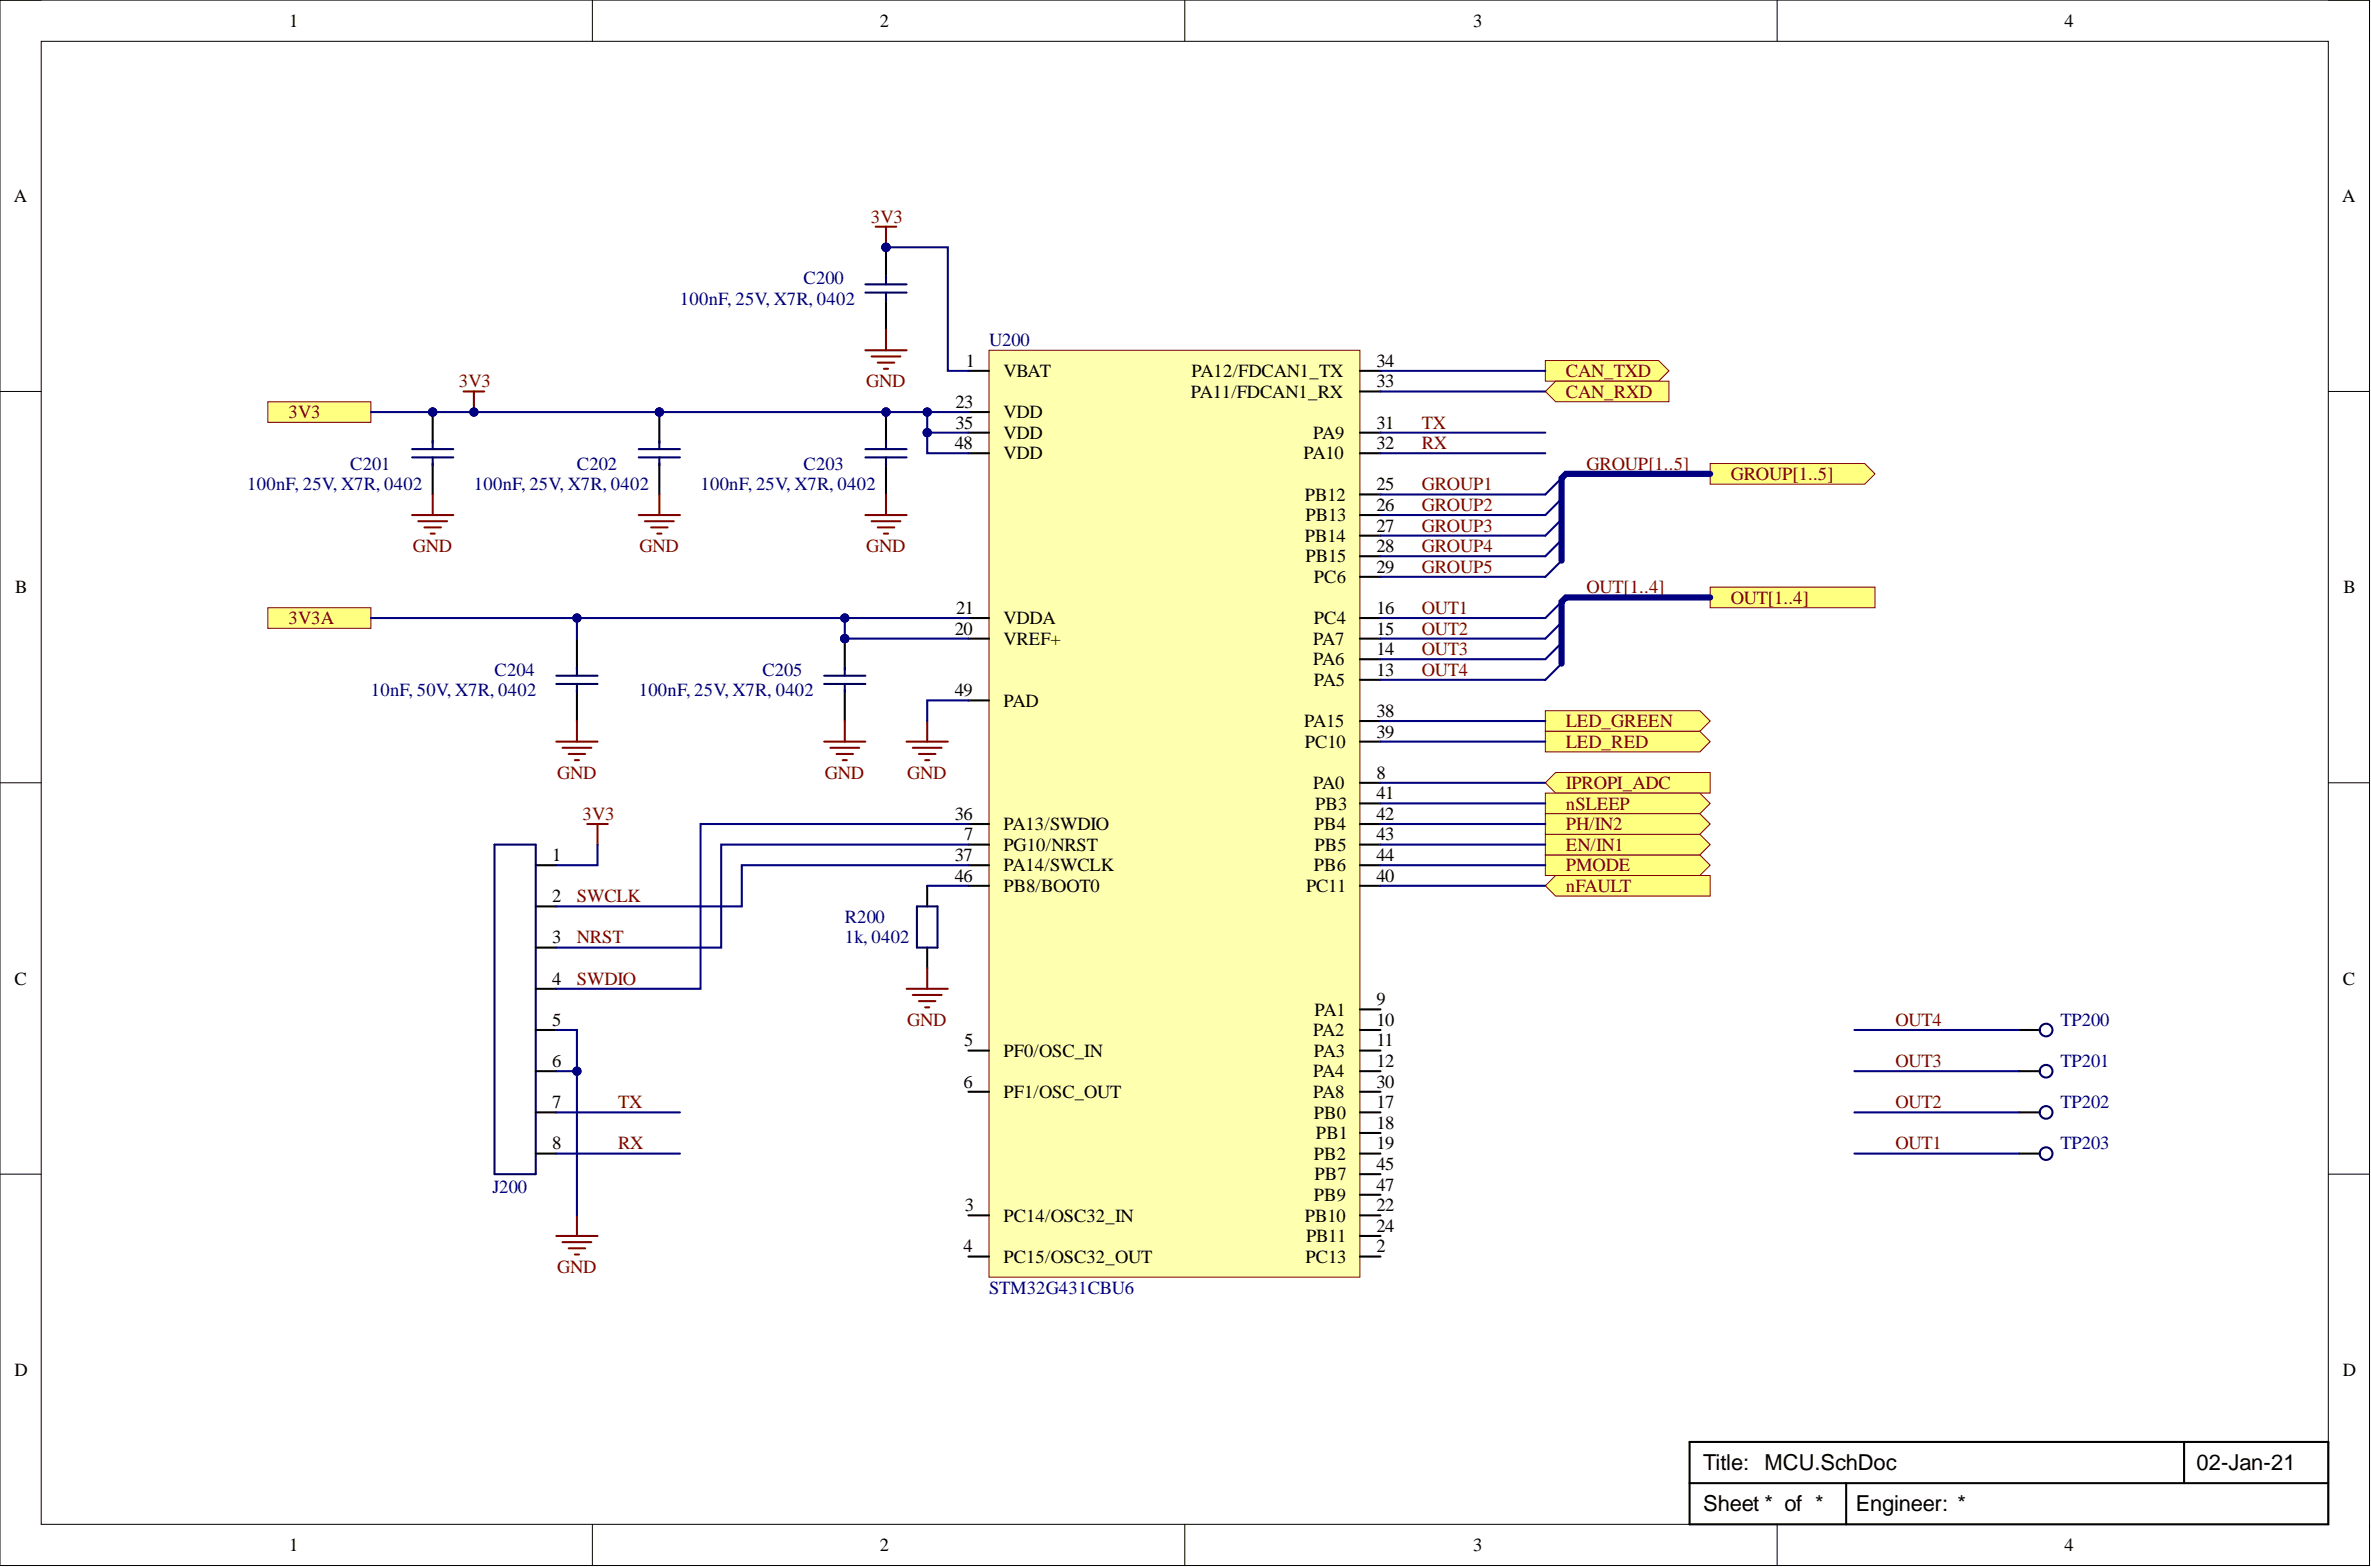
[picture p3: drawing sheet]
<svg xmlns="http://www.w3.org/2000/svg" width="292mm" height="193mm" viewBox="0 0 292 193" stroke-linecap="round" stroke-linejoin="round" font-family="sans-serif">
<defs><g id="words">
<g font-size="2.7">
<text x="209.8" y="181">Title: MCU.SchDoc</text>
<text x="270.6" y="181">02-Jan-21</text>
<text x="209.8" y="186">Sheet * of *</text>
<text x="228.6" y="186">Engineer: *</text>
</g>
<g font-size="2.3">
<text x="35.6" y="3.3">1</text>
<text x="108.4" y="3.3">2</text>
<text x="181.5" y="3.3">3</text>
<text x="254.3" y="3.3">4</text>
<text x="1.7" y="24.9">A</text>
<text x="288.5" y="24.9">A</text>
<text x="119" y="45.2">1</text>
<text x="123.6" y="46.4">VBAT</text>
<text x="146.8" y="46.4">PA12/FDCAN1_TX</text>
<text x="169.6" y="47.7">33</text>
<text x="169.6" y="45.2">34</text>
<text x="117.7" y="50.2">23</text>
<text x="117.7" y="52.8">35</text>
<text x="123.6" y="51.5">VDD</text>
<text x="146.7" y="49">PA11/FDCAN1_RX</text>
<text x="169.6" y="52.8">31</text>
<text x="117.6" y="55.3">48</text>
<text x="123.6" y="54">VDD</text>
<text x="123.6" y="56.6">VDD</text>
<text x="160.6" y="56.6">PA10</text>
<text x="161.8" y="54">PA9</text>
<text x="169.6" y="55.3">32</text>
<text x="160.8" y="61.7">PB12</text>
<text x="160.9" y="64.2">PB13</text>
<text x="169.6" y="60.4">25</text>
<text x="169.6" y="62.9">26</text>
<text x="169.6" y="65.5">27</text>
<text x="160.8" y="66.7">PB14</text>
<text x="160.9" y="69.3">PB15</text>
<text x="161.9" y="71.8">PC6</text>
<text x="169.6" y="68">28</text>
<text x="169.6" y="70.5">29</text>
<text x="1.9" y="73.1">B</text>
<text x="117.8" y="75.6">21</text>
<text x="123.6" y="76.9">VDDA</text>
<text x="161.9" y="76.9">PC4</text>
<text x="169.6" y="75.6">16</text>
<text x="288.7" y="73.1">B</text>
<text x="117.6" y="78.1">20</text>
<text x="123.6" y="79.4">VREF+</text>
<text x="161.8" y="81.9">PA6</text>
<text x="161.8" y="79.4">PA7</text>
<text x="169.6" y="83.2">13</text>
<text x="169.6" y="80.7">14</text>
<text x="169.6" y="78.1">15</text>
<text x="117.6" y="85.7">49</text>
<text x="123.6" y="87">PAD</text>
<text x="160.7" y="89.6">PA15</text>
<text x="161.9" y="84.5">PA5</text>
<text x="169.6" y="88.3">38</text>
<text x="160.8" y="92.1">PC10</text>
<text x="169.6" y="95.9">8</text>
<text x="169.6" y="90.8">39</text>
<text x="117.6" y="101">36</text>
<text x="161.8" y="97.2">PA0</text>
<text x="162" y="99.7">PB3</text>
<text x="169.6" y="98.4">41</text>
<text x="169.6" y="101">42</text>
<text x="68" y="106">1</text>
<text x="117.6" y="106">37</text>
<text x="118.8" y="103.5">7</text>
<text x="123.6" y="104.8">PG10/NRST</text>
<text x="123.6" y="102.2">PA13/SWDIO</text>
<text x="123.6" y="107.3">PA14/SWCLK</text>
<text x="161.9" y="102.2">PB4</text>
<text x="161.9" y="107.3">PB6</text>
<text x="162" y="104.8">PB5</text>
<text x="169.6" y="103.5">43</text>
<text x="169.6" y="106">44</text>
<text x="68" y="111.1">2</text>
<text x="117.6" y="108.6">46</text>
<text x="123.6" y="109.8">PB8/BOOT0</text>
<text x="160.9" y="109.8">PC11</text>
<text x="169.6" y="108.6">40</text>
<text x="68" y="116.2">3</text>
<text x="1.8" y="121.3">C</text>
<text x="68" y="121.3">4</text>
<text x="162" y="125.1">PA1</text>
<text x="169.6" y="123.8">9</text>
<text x="288.6" y="121.3">C</text>
<text x="68" y="126.3">5</text>
<text x="68" y="131.4">6</text>
<text x="118.8" y="128.9">5</text>
<text x="123.6" y="130.1">PF0/OSC_IN</text>
<text x="161.8" y="127.6">PA2</text>
<text x="161.9" y="130.1">PA3</text>
<text x="169.6" y="126.3">10</text>
<text x="169.6" y="128.9">11</text>
<text x="169.6" y="131.4">12</text>
<text x="68" y="136.5">7</text>
<text x="118.7" y="133.9">6</text>
<text x="123.6" y="135.2">PF1/OSC_OUT</text>
<text x="161.8" y="132.7">PA4</text>
<text x="161.8" y="135.2">PA8</text>
<text x="161.9" y="137.7">PB0</text>
<text x="169.6" y="136.5">17</text>
<text x="169.6" y="133.9">30</text>
<text x="68" y="141.6">8</text>
<text x="161.9" y="142.8">PB2</text>
<text x="162.1" y="140.3">PB1</text>
<text x="169.6" y="139">18</text>
<text x="169.6" y="141.6">19</text>
<text x="118.9" y="149.2">3</text>
<text x="161.9" y="147.9">PB9</text>
<text x="162" y="145.4">PB7</text>
<text x="169.6" y="149.2">22</text>
<text x="169.6" y="144.1">45</text>
<text x="169.6" y="146.6">47</text>
<text x="118.7" y="154.2">4</text>
<text x="123.6" y="150.4">PC14/OSC32_IN</text>
<text x="123.6" y="155.5">PC15/OSC32_OUT</text>
<text x="160.8" y="150.4">PB10</text>
<text x="160.9" y="155.5">PC13</text>
<text x="160.9" y="153">PB11</text>
<text x="169.6" y="154.2">2</text>
<text x="169.6" y="151.7">24</text>
<text x="1.8" y="169.5">D</text>
<text x="288.6" y="169.5">D</text>
<text x="35.6" y="191">1</text>
<text x="108.4" y="191">2</text>
<text x="181.5" y="191">3</text>
<text x="254.3" y="191">4</text>
</g>
<g font-size="2.3" fill="#800000">
<text x="107.3" y="27.4">3V3</text>
<text x="56.5" y="47.7">3V3</text>
<text x="106.7" y="47.7">GND</text>
<text x="192.9" y="46.4">CAN_TXD</text>
<text x="35.5" y="51.5">3V3</text>
<text x="175.2" y="52.8">TX</text>
<text x="192.9" y="49">CAN_RXD</text>
<text x="175.2" y="55.3">RX</text>
<text x="195.5" y="57.8">GROUP[1..5]</text>
<text x="213.2" y="59.1">GROUP[1..5]</text>
<text x="175.2" y="60.4">GROUP1</text>
<text x="175.2" y="62.9">GROUP2</text>
<text x="175.2" y="65.5">GROUP3</text>
<text x="50.9" y="68">GND</text>
<text x="78.8" y="68">GND</text>
<text x="106.7" y="68">GND</text>
<text x="175.2" y="68">GROUP4</text>
<text x="175.2" y="70.5">GROUP5</text>
<text x="35.5" y="76.9">3V3A</text>
<text x="175.2" y="75.6">OUT1</text>
<text x="195.5" y="73.1">OUT[1..4]</text>
<text x="213.2" y="74.3">OUT[1..4]</text>
<text x="175.2" y="78.1">OUT2</text>
<text x="175.2" y="80.7">OUT3</text>
<text x="175.2" y="83.2">OUT4</text>
<text x="192.9" y="89.6">LED_GREEN</text>
<text x="68.6" y="95.9">GND</text>
<text x="101.6" y="95.9">GND</text>
<text x="111.8" y="95.9">GND</text>
<text x="192.9" y="92.1">LED_RED</text>
<text x="71.8" y="101">3V3</text>
<text x="192.9" y="97.2">IPROPI_ADC</text>
<text x="192.9" y="99.7">nSLEEP</text>
<text x="192.9" y="107.3">PMODE</text>
<text x="192.9" y="104.8">EN/IN1</text>
<text x="192.9" y="102.2">PH/IN2</text>
<text x="71.1" y="111.1">SWCLK</text>
<text x="192.9" y="109.8">nFAULT</text>
<text x="71.1" y="116.2">NRST</text>
<text x="71.1" y="121.3">SWDIO</text>
<text x="111.8" y="126.3">GND</text>
<text x="233.5" y="131.4">OUT3</text>
<text x="233.5" y="126.3">OUT4</text>
<text x="76.2" y="136.5">TX</text>
<text x="233.5" y="136.5">OUT2</text>
<text x="76.2" y="141.6">RX</text>
<text x="233.5" y="141.6">OUT1</text>
<text x="68.6" y="156.8">GND</text>
</g>
<g font-size="2.3" fill="#000080">
<text x="99" y="35">C200</text>
<text x="83.8" y="37.6">100nF, 25V, X7R, 0402</text>
<text x="121.8" y="42.6">U200</text>
<text x="43.2" y="57.8">C201</text>
<text x="71.1" y="57.8">C202</text>
<text x="99" y="57.8">C203</text>
<text x="30.5" y="60.4">100nF, 25V, X7R, 0402</text>
<text x="58.4" y="60.4">100nF, 25V, X7R, 0402</text>
<text x="86.3" y="60.4">100nF, 25V, X7R, 0402</text>
<text x="60.9" y="83.2">C204</text>
<text x="93.9" y="83.2">C205</text>
<text x="45.7" y="85.7">10nF, 50V, X7R, 0402</text>
<text x="78.7" y="85.7">100nF, 25V, X7R, 0402</text>
<text x="104.1" y="113.6">R200</text>
<text x="104.1" y="116.2">1k, 0402</text>
<text x="253.8" y="126.3">TP200</text>
<text x="253.8" y="131.4">TP201</text>
<text x="253.8" y="136.5">TP202</text>
<text x="253.8" y="141.6">TP203</text>
<text x="60.7" y="146.9">J200</text>
<text x="121.8" y="159.3">STM32G431CBU6</text>
</g>
</g></defs>
<g fill="none" stroke="#000" stroke-width=".12">
<path d="M0 0h291.9v192.8h-291.9zM0 0h5.1M5.1 5.1h281.7v182.6h-281.7zM73 0v5.1M146 0v5.1M218.9 0v5.1M286.8 0h5.1v5.1M0 48.2h5.1M286.8 48.2h5.1M0 96.4h5.1M286.8 96.4h5.1M0 144.6h5.1"/>
<path d="M286.8 144.6h5.1M73 187.7v5.1M146 187.7v5.1M218.9 187.7v5.1M291.9 187.7v5.1"/>
</g>
<path d="M114.2 109.1v2.5M114.2 116.7v2.5M208.2 177.6h78.6v10.1h-78.6zM269.1 177.6v5M208.2 182.6h78.6M227.4 182.6v5.1" fill="none" stroke="#000" stroke-width=".25"/>
<path d="M72.3 101.5h2.6M73.6 101.5v2.5M114.2 119.2v2.6M111.7 121.8h5.1M112.5 122.5h3.5M113.2 123.3h2M114 124h.5M68.5 152.2h5.1M69.3 153h3.6M70.1 153.7h2M70.8 154.5h.5M71.1 149.7v2.5" fill="none" stroke="#800000" stroke-width=".25"/>
<path d="M113 111.6h2.5v5.1h-2.5z" fill="none" stroke="#006" stroke-width=".25"/>
<circle cx="109.2" cy="50.7" r=".51" fill="#000080"/>
<circle cx="109.2" cy="50.7" r=".51" fill="none" stroke="#000080" stroke-width=".12"/>
<path d="M109.2 50.7v3.8M109.2 57.1v3.8" fill="none" stroke="#000" stroke-width=".25"/>
<circle cx="109.2" cy="50.7" r=".51" fill="#000080"/>
<circle cx="109.2" cy="50.7" r=".51" fill="none" stroke="#000080" stroke-width=".12"/>
<path d="M106.6 56.3h5.1M106.6 55.3h5.1M109.2 54.3v1M109.2 56.3v1" fill="none" stroke="#006" stroke-width=".25"/>
<circle cx="81.2" cy="50.7" r=".51" fill="#000080"/>
<circle cx="81.2" cy="50.7" r=".51" fill="none" stroke="#000080" stroke-width=".12"/>
<path d="M81.2 50.7v3.8M81.2 57.1v3.8" fill="none" stroke="#000" stroke-width=".25"/>
<circle cx="81.2" cy="50.7" r=".51" fill="#000080"/>
<circle cx="81.2" cy="50.7" r=".51" fill="none" stroke="#000080" stroke-width=".12"/>
<path d="M78.7 56.3h5.1M78.7 55.3h5.1M81.2 54.3v1M81.2 56.3v1" fill="none" stroke="#006" stroke-width=".25"/>
<circle cx="53.3" cy="50.7" r=".51" fill="#000080"/>
<circle cx="53.3" cy="50.7" r=".51" fill="none" stroke="#000080" stroke-width=".12"/>
<path d="M53.3 50.7v3.8M53.3 57.1v3.8" fill="none" stroke="#000" stroke-width=".25"/>
<circle cx="53.3" cy="50.7" r=".51" fill="#000080"/>
<circle cx="53.3" cy="50.7" r=".51" fill="none" stroke="#000080" stroke-width=".12"/>
<path d="M50.8 56.3h5M50.8 55.3h5M53.3 54.3v1M53.3 56.3v1" fill="none" stroke="#006" stroke-width=".25"/>
<circle cx="109.2" cy="30.5" r=".51" fill="#000080"/>
<circle cx="109.2" cy="30.5" r=".51" fill="none" stroke="#000080" stroke-width=".12"/>
<path d="M109.2 30.5v3.8M109.2 36.8v3.8" fill="none" stroke="#000" stroke-width=".25"/>
<circle cx="109.2" cy="30.5" r=".51" fill="#000080"/>
<circle cx="109.2" cy="30.5" r=".51" fill="none" stroke="#000080" stroke-width=".12"/>
<path d="M106.6 36h5.1M106.6 35h5.1M109.2 34v1M109.2 36v1" fill="none" stroke="#006" stroke-width=".25"/>
<circle cx="104.1" cy="78.6" r=".51" fill="#000080"/>
<circle cx="104.1" cy="78.6" r=".51" fill="none" stroke="#000080" stroke-width=".12"/>
<path d="M104.1 78.6v3.9M104.1 85v3.8" fill="none" stroke="#000" stroke-width=".25"/>
<circle cx="104.1" cy="78.6" r=".51" fill="#000080"/>
<circle cx="104.1" cy="78.6" r=".51" fill="none" stroke="#000080" stroke-width=".12"/>
<path d="M68.5 84.2h5.1M68.5 83.2h5.1M71.1 82.2v1M71.1 84.2v1M101.5 84.2h5.1M101.5 83.2h5.1M104.1 82.2v1M104.1 84.2v1" fill="none" stroke="#006" stroke-width=".25"/>
<g fill="none" stroke="#800000" stroke-width=".25">
<path d="M50.8 63.4h5M51.5 64.2h3.6M52.3 64.9h2M53.1 65.7h.5M53.3 60.9v2.5M78.7 63.4h5.1M79.5 64.2h3.5M80.2 64.9h2M81 65.7h.5M81.2 60.9v2.5M106.6 63.4h5.1M107.4 64.2h3.5"/>
<path d="M108.1 64.9h2.1M108.9 65.7h.5M109.2 60.9v2.5M68.5 91.3h5.1M69.3 92.1h3.6M70.1 92.8h2M70.8 93.6h.5M71.1 88.8v2.5M101.5 91.3h5.1M102.3 92.1h3.6M103.1 92.8h2M103.8 93.6h.5"/>
<path d="M104.1 88.8v2.5M111.7 91.3h5.1M112.5 92.1h3.5M113.2 92.8h2M114 93.6h.5M114.2 88.8v2.5"/>
</g>
<path d="M71.1 78.6v3.9M71.1 85v3.8" fill="none" stroke="#000" stroke-width=".25"/>
<path d="M33 49.5h12.7v2.5h-12.7z" fill-rule="evenodd" fill="#ffff80"/>
<path d="M33 49.5h12.7v2.5h-12.7z" fill="none" stroke="#800000" stroke-width=".12"/>
<path d="M33 74.8h12.7v2.6h-12.7z" fill-rule="evenodd" fill="#ffff80"/>
<path d="M33 74.8h12.7v2.6h-12.7z" fill="none" stroke="#800000" stroke-width=".12"/>
<path d="M57.1 48.2h2.6M58.4 48.2v2.5M106.6 43.1h5.1M107.4 43.9h3.5M108.1 44.7h2.1M108.9 45.4h.5M109.2 40.6v2.5" fill="none" stroke="#800000" stroke-width=".25"/>
<circle cx="58.4" cy="50.7" r=".51" fill="#000080"/>
<circle cx="58.4" cy="50.7" r=".51" fill="none" stroke="#000080" stroke-width=".12"/>
<path d="M107.9 27.9h2.5M109.2 27.9v2.6" fill="none" stroke="#800000" stroke-width=".25"/>
<circle cx="109.2" cy="30.5" r=".51" fill="#000080"/>
<circle cx="109.2" cy="30.5" r=".51" fill="none" stroke="#000080" stroke-width=".12"/>
<path d="M210.7 57.1h19l1.3 1.3-1.3 1.2h-19z" fill-rule="evenodd" fill="#ffff80"/>
<path d="M210.7 57.1h19l1.3 1.3-1.3 1.2h-19z" fill="none" stroke="#800000" stroke-width=".12"/>
<path d="M210.7 72.3h20.3v2.5h-20.3z" fill-rule="evenodd" fill="#ffff80"/>
<path d="M210.7 72.3h20.3v2.5h-20.3z" fill="none" stroke="#800000" stroke-width=".12"/>
<path d="M66 106.5h2.5M66 111.6h2.5M66 116.7h2.5M66 121.8h2.5M66 126.8h2.5M66 131.9h2.5M66 137h2.5M248.8 126.8h2.5M248.8 131.9h2.5M248.8 137h2.5M66 142.1h2.5M248.8 142.1h2.5" fill="none" stroke="#000" stroke-width=".25"/>
<path d="M60.9 104h5.1v40.6h-5.1zM251.3 126.8a.79 .79 0 0 1 1.2-.6 .79 .79 0 0 1 0 1.3 .79 .79 0 0 1-1.2-.6M251.3 131.9a.79 .79 0 0 1 1.2-.7 .79 .79 0 0 1 0 1.4 .79 .79 0 0 1-1.2-.7M251.3 137a.79 .79 0 0 1 1.2-.7 .79 .79 0 0 1 0 1.4 .79 .79 0 0 1-1.2-.7M251.3 142a.79 .79 0 0 1 1.2-.6 .79 .79 0 0 1 0 1.3 .79 .79 0 0 1-1.2-.6" fill="none" stroke="#006" stroke-width=".25"/>
<path d="M121.8 43.1h45.7v114.2h-45.7z" fill-rule="evenodd" fill="#ffffb0"/>
<path d="M121.8 43.1h45.7v114.2h-45.7z" fill="none" stroke="#800000" stroke-width=".12"/>
<g fill="none" stroke="#000" stroke-width=".25">
<path d="M119.3 45.7h2.5M119.3 50.7h2.5M119.3 53.3h2.5M119.3 55.8h2.5M167.5 45.7h2.6M167.5 53.3h2.6M167.5 55.8h2.6M167.5 48.2h2.6M119.3 78.6h2.5M119.3 76.1h2.5M167.5 78.6h2.6M167.5 76.1h2.6"/>
<path d="M167.5 60.9h2.6M167.5 63.4h2.6M167.5 66h2.6M167.5 68.5h2.6M167.5 71h2.6M119.3 86.3h2.5M167.5 96.4h2.6M167.5 83.7h2.6M167.5 81.2h2.6M167.5 88.8h2.6M167.5 91.3h2.6M167.5 98.9h2.6"/>
<path d="M119.3 104h2.5M119.3 101.5h2.5M119.3 106.5h2.5M119.3 109.1h2.5M167.5 104h2.6M167.5 101.5h2.6M167.5 106.5h2.6M167.5 109.1h2.6M119.3 129.4h2.5M119.3 134.4h2.5M167.5 129.4h2.6M167.5 134.4h2.6"/>
<path d="M167.5 124.3h2.6M167.5 126.8h2.6M167.5 131.9h2.6M167.5 137h2.6M167.5 139.5h2.6M119.3 154.7h2.5M119.3 149.7h2.5M167.5 154.7h2.6M167.5 149.7h2.6M167.5 142.1h2.6M167.5 152.2h2.6M167.5 144.6h2.6"/>
<path d="M167.5 147.1h2.6"/>
</g>
<path d="M190.4 44.4h13.9l1.3 1.3-1.3 1.2h-13.9z" fill-rule="evenodd" fill="#ffff80"/>
<path d="M190.4 44.4h13.9l1.3 1.3-1.3 1.2h-13.9z" fill="none" stroke="#800000" stroke-width=".12"/>
<path d="M190.4 48.2l1.3-1.3h13.9v2.6h-13.9z" fill-rule="evenodd" fill="#ffff80"/>
<path d="M190.4 48.2l1.3-1.3h13.9v2.6h-13.9z" fill="none" stroke="#800000" stroke-width=".12"/>
<path d="M190.4 87.5h19l1.3 1.3-1.3 1.3h-19z" fill-rule="evenodd" fill="#ffff80"/>
<path d="M190.4 87.5h19l1.3 1.3-1.3 1.3h-19z" fill="none" stroke="#800000" stroke-width=".12"/>
<path d="M190.4 90.1h19l1.3 1.2-1.3 1.3h-19z" fill-rule="evenodd" fill="#ffff80"/>
<path d="M190.4 90.1h19l1.3 1.2-1.3 1.3h-19z" fill="none" stroke="#800000" stroke-width=".12"/>
<path d="M190.4 96.4l1.3-1.3h19v2.6h-19z" fill-rule="evenodd" fill="#ffff80"/>
<path d="M190.4 96.4l1.3-1.3h19v2.6h-19z" fill="none" stroke="#800000" stroke-width=".12"/>
<path d="M190.4 105.3h19l1.3 1.2-1.3 1.3h-19z" fill-rule="evenodd" fill="#ffff80"/>
<path d="M190.4 105.3h19l1.3 1.2-1.3 1.3h-19z" fill="none" stroke="#800000" stroke-width=".12"/>
<path d="M190.4 97.7h19l1.3 1.2-1.3 1.3h-19z" fill-rule="evenodd" fill="#ffff80"/>
<path d="M190.4 97.7h19l1.3 1.2-1.3 1.3h-19z" fill="none" stroke="#800000" stroke-width=".12"/>
<path d="M190.4 102.7h19l1.3 1.3-1.3 1.3h-19z" fill-rule="evenodd" fill="#ffff80"/>
<path d="M190.4 102.7h19l1.3 1.3-1.3 1.3h-19z" fill="none" stroke="#800000" stroke-width=".12"/>
<path d="M190.4 100.2h19l1.3 1.3-1.3 1.2h-19z" fill-rule="evenodd" fill="#ffff80"/>
<path d="M190.4 100.2h19l1.3 1.3-1.3 1.2h-19z" fill="none" stroke="#800000" stroke-width=".12"/>
<path d="M190.4 109.1l1.3-1.3h19v2.6h-19z" fill-rule="evenodd" fill="#ffff80"/>
<path d="M190.4 109.1l1.3-1.3h19v2.6h-19z" fill="none" stroke="#800000" stroke-width=".12"/>
<path d="M192.4 58.9l-2 2M45.7 76.1h25.4M192.4 61.4l-2 2M192.4 64l-2 2M192.4 66.5l-2 2M192.4 69l-2 2M192.4 74.1l-2 2M192.4 76.6l-2 2M192.4 79.2l-2 2M192.4 81.7l-2 2M228.5 131.9h20.3" fill="none" stroke="#000080" stroke-width=".25"/>
<path d="M210.7 73.6h-17.8l-.5 .5v7.6" fill="none" stroke="#000080" stroke-width=".76"/>
<circle cx="71.1" cy="76.1" r=".51" fill="#000080"/>
<circle cx="71.1" cy="76.1" r=".51" fill="none" stroke="#000080" stroke-width=".12"/>
<path d="M45.7 50.7h68.5" fill="none" stroke="#000080" stroke-width=".25"/>
<circle cx="53.3" cy="50.7" r=".51" fill="#000080"/>
<circle cx="53.3" cy="50.7" r=".51" fill="none" stroke="#000080" stroke-width=".12"/>
<circle cx="58.4" cy="50.7" r=".51" fill="#000080"/>
<circle cx="58.4" cy="50.7" r=".51" fill="none" stroke="#000080" stroke-width=".12"/>
<circle cx="81.2" cy="50.7" r=".51" fill="#000080"/>
<circle cx="81.2" cy="50.7" r=".51" fill="none" stroke="#000080" stroke-width=".12"/>
<circle cx="109.2" cy="50.7" r=".51" fill="#000080"/>
<circle cx="109.2" cy="50.7" r=".51" fill="none" stroke="#000080" stroke-width=".12"/>
<circle cx="114.2" cy="50.7" r=".51" fill="#000080"/>
<circle cx="114.2" cy="50.7" r=".51" fill="none" stroke="#000080" stroke-width=".12"/>
<path d="M68.5 137h15.3M68.5 131.9h2.6M68.5 142.1h15.3" fill="none" stroke="#000080" stroke-width=".25"/>
<circle cx="71.1" cy="131.9" r=".51" fill="#000080"/>
<circle cx="71.1" cy="131.9" r=".51" fill="none" stroke="#000080" stroke-width=".12"/>
<path d="M68.5 126.8h2.6v22.9" fill="none" stroke="#000080" stroke-width=".25"/>
<circle cx="71.1" cy="131.9" r=".51" fill="#000080"/>
<circle cx="71.1" cy="131.9" r=".51" fill="none" stroke="#000080" stroke-width=".12"/>
<path d="M119.3 76.1h-48.2v2.5M73.6 104v2.5h-5.1M119.3 101.5h-33v20.3h-17.8M119.3 104h-30.5v12.7h-20.3M119.3 106.5h-27.9v5.1h-22.9" fill="none" stroke="#000080" stroke-width=".25"/>
<circle cx="71.1" cy="76.1" r=".51" fill="#000080"/>
<circle cx="71.1" cy="76.1" r=".51" fill="none" stroke="#000080" stroke-width=".12"/>
<circle cx="104.1" cy="76.1" r=".51" fill="#000080"/>
<circle cx="104.1" cy="76.1" r=".51" fill="none" stroke="#000080" stroke-width=".12"/>
<path d="M104.1 76.1v2.5h15.2" fill="none" stroke="#000080" stroke-width=".25"/>
<circle cx="104.1" cy="78.6" r=".51" fill="#000080"/>
<circle cx="104.1" cy="78.6" r=".51" fill="none" stroke="#000080" stroke-width=".12"/>
<circle cx="104.1" cy="76.1" r=".51" fill="#000080"/>
<circle cx="104.1" cy="76.1" r=".51" fill="none" stroke="#000080" stroke-width=".12"/>
<path d="M109.2 30.5h7.6v15.2h2.5" fill="none" stroke="#000080" stroke-width=".25"/>
<circle cx="109.2" cy="30.5" r=".51" fill="#000080"/>
<circle cx="109.2" cy="30.5" r=".51" fill="none" stroke="#000080" stroke-width=".12"/>
<path d="M119.3 50.7h-5.1v5.1h5.1M119.3 86.3h-5.1v2.5M114.2 109.1h5.1" fill="none" stroke="#000080" stroke-width=".25"/>
<circle cx="114.2" cy="53.3" r=".51" fill="#000080"/>
<circle cx="114.2" cy="53.3" r=".51" fill="none" stroke="#000080" stroke-width=".12"/>
<circle cx="114.2" cy="50.7" r=".51" fill="#000080"/>
<circle cx="114.2" cy="50.7" r=".51" fill="none" stroke="#000080" stroke-width=".12"/>
<path d="M114.2 53.3h5.1" fill="none" stroke="#000080" stroke-width=".25"/>
<circle cx="114.2" cy="53.3" r=".51" fill="#000080"/>
<circle cx="114.2" cy="53.3" r=".51" fill="none" stroke="#000080" stroke-width=".12"/>
<g fill="none" stroke="#000080" stroke-width=".25">
<path d="M170.1 55.8h20.3M170.1 53.3h20.3M170.1 48.2h20.3M170.1 45.7h20.3M170.1 78.6h20.3M170.1 76.1h20.3M170.1 71h20.3M170.1 68.5h20.3M170.1 66h20.3M170.1 63.4h20.3M170.1 60.9h20.3M170.1 98.9h20.3"/>
<path d="M170.1 96.4h20.3M170.1 91.3h20.3M170.1 88.8h20.3M170.1 83.7h20.3M170.1 81.2h20.3M170.1 109.1h20.3M170.1 106.5h20.3M170.1 104h20.3M170.1 101.5h20.3M228.5 137h20.3M228.5 126.8h20.3M228.5 142.1h20.3"/>
</g>
<path d="M210.7 58.4h-17.8l-.5 .5v10.1" fill="none" stroke="#000080" stroke-width=".76"/>
<use href="#words"/>
</svg>
